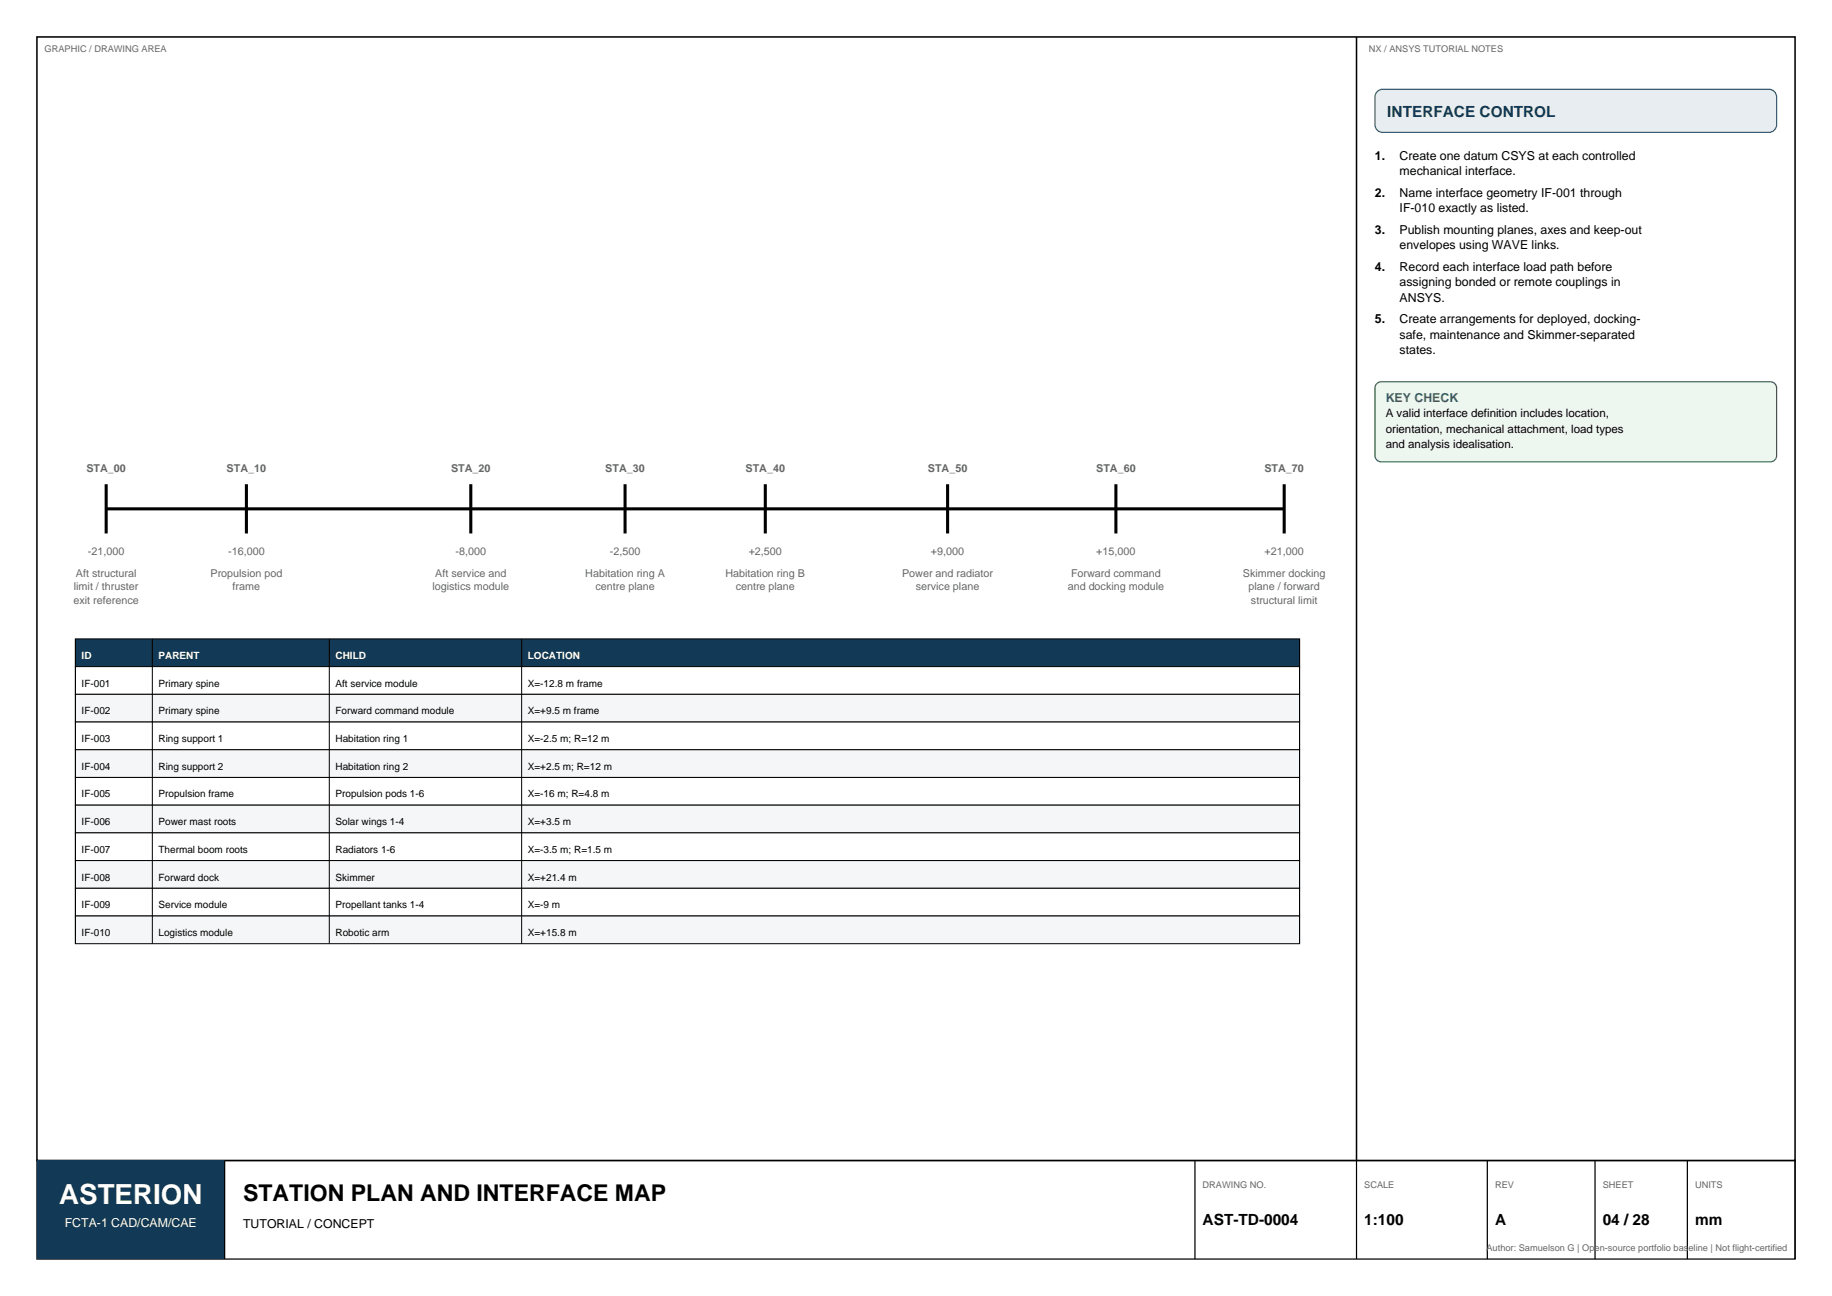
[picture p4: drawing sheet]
<svg xmlns="http://www.w3.org/2000/svg" width="420mm" height="297mm" viewBox="0 0 420 297" stroke-linecap="round" stroke-linejoin="round" font-family="sans-serif">
<defs><g id="words">
<text font-size="6.3" fill="#fff" x="13.6" y="275.8">ASTERION</text>
<text font-size="5.3" x="55.7" y="275.1">STATION PLAN AND INTERFACE MAP</text>
<text font-size="3.5" fill="#123a56" x="318" y="26.8">INTERFACE CONTROL</text>
<g font-size="3.5">
<text x="275.7" y="280.8">AST-TD-0004</text>
<text x="312.8" y="280.8">1:100</text>
<text x="342.7" y="280.8">A</text>
<text x="367.4" y="280.8">04 / 28</text>
<text x="388.6" y="280.8">mm</text>
</g>
<g font-size="2.8">
<text x="315.2" y="36.7">1.</text>
<text x="320.9" y="36.7">Create one datum CSYS at each controlled</text>
<text x="320.9" y="40.2">mechanical interface.</text>
<text x="315.2" y="45.2">2.</text>
<text x="320.9" y="45.2">Name interface geometry IF-001 through</text>
<text x="315.2" y="53.6">3.</text>
<text x="320.9" y="48.7">IF-010 exactly as listed.</text>
<text x="320.9" y="53.6">Publish mounting planes, axes and keep-out</text>
<text x="320.9" y="57.2">envelopes using WAVE links.</text>
<text x="315.2" y="62.1">4.</text>
<text x="320.9" y="62.1">Record each interface load path before</text>
<text x="320.9" y="65.6">assigning bonded or remote couplings in</text>
<text x="320.9" y="69.1">ANSYS.</text>
<text x="315.2" y="74.1">5.</text>
<text x="320.9" y="74.1">Create arrangements for deployed, docking-</text>
<text x="320.9" y="77.6">safe, maintenance and Skimmer-separated</text>
<text x="320.9" y="81.1">states.</text>
<text x="55.7" y="281.5">TUTORIAL / CONCEPT</text>
</g>
<text font-size="2.8" fill="#2d7d46" x="317.7" y="92.1">KEY CHECK</text>
<text font-size="2.8" fill="#fff" x="14.9" y="281.1">FCTA-1 CAD/CAM/CAE</text>
<g font-size="2.6">
<text x="317.7" y="95.6">A valid interface definition includes location,</text>
<text x="317.7" y="99.1">orientation, mechanical attachment, load types</text>
<text x="317.7" y="102.7">and analysis idealisation.</text>
</g>
<g font-size="2.5" fill="#666">
<text x="19.8" y="108.1">STA_00</text>
<text x="52" y="108.1">STA_10</text>
<text x="103.4" y="108.1">STA_20</text>
<text x="138.8" y="108.1">STA_30</text>
<text x="170.9" y="108.1">STA_40</text>
<text x="212.7" y="108.1">STA_50</text>
<text x="251.3" y="108.1">STA_60</text>
<text x="289.9" y="108.1">STA_70</text>
<text x="20.2" y="127.2">-21,000</text>
<text x="52.3" y="127.2">-16,000</text>
<text x="104.4" y="127.2">-8,000</text>
<text x="139.8" y="127.2">-2,500</text>
<text x="171.6" y="127.2">+2,500</text>
<text x="213.4" y="127.2">+9,000</text>
<text x="251.3" y="127.2">+15,000</text>
<text x="289.9" y="127.2">+21,000</text>
<text x="16.9" y="135.3">limit / thruster</text>
<text x="17.4" y="132.1">Aft structural</text>
<text x="48.3" y="132.1">Propulsion pod</text>
<text x="53.3" y="135.3">frame</text>
<text x="99.2" y="135.3">logistics module</text>
<text x="99.8" y="132.1">Aft service and</text>
<text x="134.2" y="132.1">Habitation ring A</text>
<text x="136.5" y="135.3">centre plane</text>
<text x="166.3" y="132.1">Habitation ring B</text>
<text x="168.7" y="135.3">centre plane</text>
<text x="206.8" y="132.1">Power and radiator</text>
<text x="210" y="135.3">service plane</text>
<text x="244.8" y="135.3">and docking module</text>
<text x="245.5" y="132.1">Forward command</text>
<text x="284.9" y="132.1">Skimmer docking</text>
<text x="286.2" y="135.3">plane / forward</text>
<text x="16.9" y="138.5">exit reference</text>
<text x="286.8" y="138.5">structural limit</text>
</g>
<g font-size="2.3" fill="#fff">
<text x="18.7" y="151">ID</text>
<text x="36.3" y="151">PARENT</text>
<text x="76.9" y="151">CHILD</text>
<text x="121" y="151">LOCATION</text>
</g>
<g font-size="2.3">
<text x="18.7" y="157.4">IF-001</text>
<text x="36.3" y="157.4">Primary spine</text>
<text x="76.9" y="157.4">Aft service module</text>
<text x="121" y="157.4">X=-12.8 m frame</text>
<text x="18.7" y="163.7">IF-002</text>
<text x="36.3" y="163.7">Primary spine</text>
<text x="76.9" y="163.7">Forward command module</text>
<text x="121" y="163.7">X=+9.5 m frame</text>
<text x="18.7" y="170.1">IF-003</text>
<text x="36.3" y="170.1">Ring support 1</text>
<text x="76.9" y="170.1">Habitation ring 1</text>
<text x="121" y="170.1">X=-2.5 m; R=12 m</text>
<text x="18.7" y="176.4">IF-004</text>
<text x="36.3" y="176.4">Ring support 2</text>
<text x="76.9" y="176.4">Habitation ring 2</text>
<text x="121" y="176.4">X=+2.5 m; R=12 m</text>
<text x="18.7" y="182.8">IF-005</text>
<text x="36.3" y="182.8">Propulsion frame</text>
<text x="76.9" y="182.8">Propulsion pods 1-6</text>
<text x="121" y="182.8">X=-16 m; R=4.8 m</text>
<text x="18.7" y="189.1">IF-006</text>
<text x="36.3" y="189.1">Power mast roots</text>
<text x="76.9" y="189.1">Solar wings 1-4</text>
<text x="121" y="189.1">X=+3.5 m</text>
<text x="18.7" y="195.5">IF-007</text>
<text x="36.3" y="195.5">Thermal boom roots</text>
<text x="76.9" y="195.5">Radiators 1-6</text>
<text x="121" y="195.5">X=-3.5 m; R=1.5 m</text>
<text x="18.7" y="201.8">IF-008</text>
<text x="36.3" y="201.8">Forward dock</text>
<text x="76.9" y="201.8">Skimmer</text>
<text x="121" y="201.8">X=+21.4 m</text>
<text x="18.7" y="208.2">IF-009</text>
<text x="36.3" y="208.2">Service module</text>
<text x="76.9" y="208.2">Propellant tanks 1-4</text>
<text x="121" y="208.2">X=-9 m</text>
<text x="18.7" y="214.5">IF-010</text>
<text x="36.3" y="214.5">Logistics module</text>
<text x="76.9" y="214.5">Robotic arm</text>
<text x="121" y="214.5">X=+15.8 m</text>
</g>
<g font-size="2.1" fill="#666">
<text x="10.2" y="12">GRAPHIC / DRAWING AREA</text>
<text x="313.8" y="12">NX / ANSYS TUTORIAL NOTES</text>
<text x="275.7" y="272.3">DRAWING NO.</text>
<text x="312.8" y="272.3">SCALE</text>
<text x="342.7" y="272.3">REV</text>
<text x="367.4" y="272.3">SHEET</text>
<text x="388.6" y="272.3">UNITS</text>
<text x="340.8" y="286.8">Author: Samuelson G | Open-source portfolio baseline | Not flight-certified</text>
</g>
</g></defs>
<path d="M8.5 8.5h403v257.5h-403zM311 8.5v257.5" fill="none" stroke="#000" stroke-width=".35"/>
<path d="M8.5 266h403v22.5h-403z" fill="none" stroke="#000" stroke-width=".28"/>
<path d="M8.5 266h43v22.5h-43z" fill-rule="evenodd" fill="#123a56"/>
<path d="M51.5 266v22.5M274 266v22.5M311 266v22.5M341 266v22.5M365.7 266v22.5M386.8 266v22.5M411.5 266v22.5" fill="none" stroke="#000" stroke-width=".28"/>
<path d="M24.3 116.6h270.1M24.3 111v11.3M56.5 111v11.3M107.9 111v11.3M143.3 111v11.3M175.5 111v11.3M217.2 111v11.3M255.8 111v11.3M294.4 111v11.3" fill="none" stroke="#000" stroke-width=".71" stroke-linecap="butt"/>
<path d="M17.3 146.4h280.6v6.4h-280.6z" fill-rule="evenodd" fill="#123a56" stroke="#000" stroke-width=".23"/>
<path d="M17.3 152.8h280.6v6.3h-280.6z" fill-rule="evenodd" fill="#fff" stroke="#000" stroke-width=".23"/>
<path d="M17.3 159.1h280.6v6.4h-280.6z" fill-rule="evenodd" fill="#f4f6f8" stroke="#000" stroke-width=".23"/>
<path d="M17.3 165.5h280.6v6.3h-280.6z" fill-rule="evenodd" fill="#fff" stroke="#000" stroke-width=".23"/>
<path d="M17.3 171.8h280.6v6.4h-280.6z" fill-rule="evenodd" fill="#f4f6f8" stroke="#000" stroke-width=".23"/>
<path d="M17.3 178.2h280.6v6.3h-280.6z" fill-rule="evenodd" fill="#fff" stroke="#000" stroke-width=".23"/>
<path d="M17.3 184.5h280.6v6.4h-280.6z" fill-rule="evenodd" fill="#f4f6f8" stroke="#000" stroke-width=".23"/>
<path d="M17.3 190.9h280.6v6.3h-280.6z" fill-rule="evenodd" fill="#fff" stroke="#000" stroke-width=".23"/>
<path d="M17.3 197.2h280.6v6.4h-280.6z" fill-rule="evenodd" fill="#f4f6f8" stroke="#000" stroke-width=".23"/>
<path d="M17.3 203.6h280.6v6.3h-280.6z" fill-rule="evenodd" fill="#fff" stroke="#000" stroke-width=".23"/>
<path d="M17.3 209.9h280.6v6.4h-280.6z" fill-rule="evenodd" fill="#f4f6f8" stroke="#000" stroke-width=".23"/>
<path d="M17.3 146.4v69.9M34.9 146.4v69.9M75.5 146.4v69.9M119.6 146.4v69.9M297.9 146.4v69.9" fill="none" stroke="#000" stroke-width=".23"/>
<path d="M315.7 21l.8-.5h.5h88.5a1.76 1.76 0 0 1 1.8 1.7v6.4a1.76 1.76 0 0 1-1.8 1.7h-88.5a1.76 1.76 0 0 1-1.8-1.7v-6.4l.1-.4z" fill-rule="evenodd" fill="#e8edf2" stroke="#1f5f8b" stroke-width=".28"/>
<path d="M315.5 88.1l.7-.5 .4-.1h89.3a1.41 1.41 0 0 1 1.4 1.4v15.5a1.41 1.41 0 0 1-1.4 1.4h-89.3a1.41 1.41 0 0 1-1.4-1.4v-15.5z" fill-rule="evenodd" fill="#edf7f0" stroke="#2d7d46" stroke-width=".28"/>
<use href="#words"/>
</svg>
